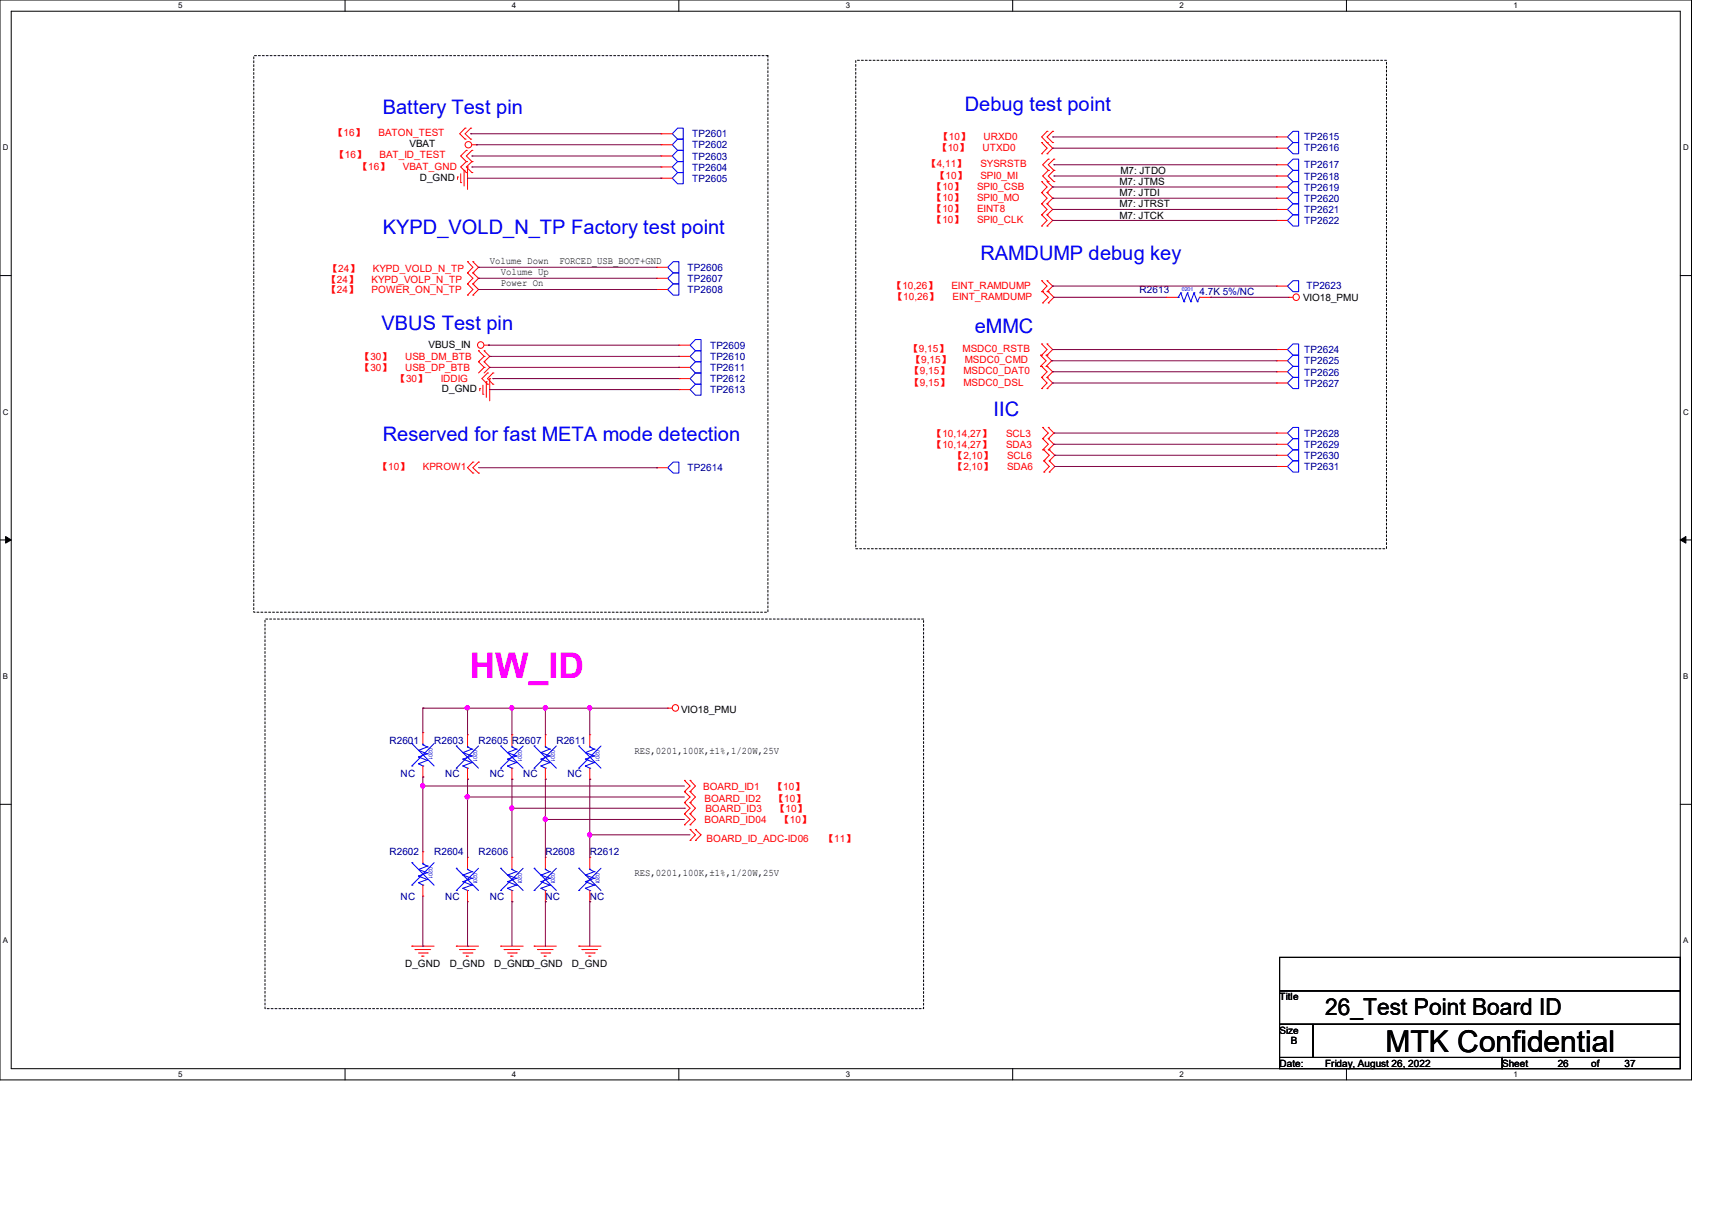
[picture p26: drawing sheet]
<svg xmlns="http://www.w3.org/2000/svg" width="297mm" height="210mm" viewBox="0 0 297 210" stroke-linecap="round" stroke-linejoin="round" font-family="sans-serif">
<defs><g id="words">
<text font-size="6.1" fill="#f0f" x="81.5" y="117.6">HW_ID</text>
<text font-size="5.2" x="240.4" y="182.5">MTK Confidential</text>
<text font-size="4" x="229.9" y="176">26_Test Point Board ID</text>
<g font-size="3.5" fill="#00f">
<text x="66.4" y="19.7">Battery Test pin</text>
<text x="167.4" y="19.3">Debug test point</text>
<text x="66.4" y="40.6">KYPD_VOLD_N_TP Factory test point</text>
<text x="170.1" y="45.2">RAMDUMP debug key</text>
<text x="66.2" y="57.1">VBUS Test pin</text>
<text x="169.1" y="57.7">eMMC</text>
<text x="66.4" y="76.5">Reserved for fast META mode detection</text>
<text x="172.4" y="72.2">IIC</text>
</g>
<g font-size="1.7" fill="#f00">
<text x="57.9" y="23.6">【16】</text>
<text x="65.7" y="23.6">BATON_TEST</text>
<text x="58.1" y="27.5">【16】</text>
<text x="62.2" y="29.4">【16】</text>
<text x="65.8" y="27.5">BAT_ID_TEST</text>
<text x="69.9" y="29.4">VBAT_GND</text>
<text x="160.8" y="29">【4,11】</text>
<text x="162.7" y="26.2">【10】</text>
<text x="162.9" y="24.2">【10】</text>
<text x="170.1" y="29">SYSRSTB</text>
<text x="170.5" y="26.2">UTXD0</text>
<text x="170.6" y="24.2">URXD0</text>
<text x="161.8" y="32.9">【10】</text>
<text x="161.8" y="34.8">【10】</text>
<text x="162.3" y="31">【10】</text>
<text x="169.5" y="32.9">SPI0_CSB</text>
<text x="169.5" y="34.8">SPI0_MO</text>
<text x="170.1" y="31">SPI0_MI</text>
<text x="161.8" y="36.7">【10】</text>
<text x="161.8" y="38.7">【10】</text>
<text x="169.5" y="36.7">EINT8</text>
<text x="169.5" y="38.7">SPI0_CLK</text>
<text x="57" y="47.2">【24】</text>
<text x="64.7" y="47.2">KYPD_VOLD_N_TP</text>
<text x="56.8" y="49.1">【24】</text>
<text x="56.8" y="50.8">【24】</text>
<text x="64.5" y="49.1">KYPD_VOLP_N_TP</text>
<text x="64.5" y="50.8">POWER_ON_N_TP</text>
<text x="154.9" y="50.1">【10,26】</text>
<text x="155" y="52">【10,26】</text>
<text x="165.1" y="50.1">EINT_RAMDUMP</text>
<text x="165.3" y="52">EINT_RAMDUMP</text>
<text x="62.6" y="62.4">【30】</text>
<text x="62.6" y="64.3">【30】</text>
<text x="70.3" y="62.4">USB_DM_BTB</text>
<text x="70.3" y="64.3">USB_DP_BTB</text>
<text x="157.7" y="61.1">【9,15】</text>
<text x="157.9" y="64.9">【9,15】</text>
<text x="158.1" y="63">【9,15】</text>
<text x="167" y="61.1">MSDC0_RSTB</text>
<text x="167.2" y="64.9">MSDC0_DAT0</text>
<text x="167.4" y="63">MSDC0_CMD</text>
<text x="68.8" y="66.3">【30】</text>
<text x="76.5" y="66.3">IDDIG</text>
<text x="157.9" y="66.9">【9,15】</text>
<text x="167.2" y="66.9">MSDC0_DSL</text>
<text x="161.8" y="75.7">【10,14,27】</text>
<text x="161.8" y="77.7">【10,14,27】</text>
<text x="174.5" y="75.7">SCL3</text>
<text x="174.5" y="77.7">SDA3</text>
<text x="65.7" y="81.5">【10】</text>
<text x="73.4" y="81.5">KPROW1</text>
<text x="165.4" y="79.6">【2,10】</text>
<text x="165.4" y="81.5">【2,10】</text>
<text x="174.7" y="79.6">SCL6</text>
<text x="174.7" y="81.5">SDA6</text>
<text x="122" y="136.9">BOARD_ID1</text>
<text x="134.2" y="136.9">【10】</text>
<text x="122.2" y="139.1">BOARD_ID2</text>
<text x="122.2" y="142.7">BOARD_ID04</text>
<text x="122.4" y="140.8">BOARD_ID3</text>
<text x="134.4" y="139.1">【10】</text>
<text x="134.6" y="140.8">【10】</text>
<text x="135.3" y="142.7">【10】</text>
<text x="122.6" y="146">BOARD_ID_ADC-ID06</text>
<text x="143" y="146">【11】</text>
</g>
<g font-size="1.7" fill="#000080">
<text x="120.1" y="23.8">TP2601</text>
<text x="120.1" y="29.6">TP2604</text>
<text x="120.1" y="25.7">TP2602</text>
<text x="120.1" y="27.7">TP2603</text>
<text x="226.3" y="29.2">TP2617</text>
<text x="226.3" y="24.2">TP2615</text>
<text x="226.3" y="26.2">TP2616</text>
<text x="120.1" y="31.5">TP2605</text>
<text x="226.3" y="35">TP2620</text>
<text x="226.3" y="31.2">TP2618</text>
<text x="226.3" y="33.1">TP2619</text>
<text x="226.3" y="37">TP2621</text>
<text x="226.3" y="38.9">TP2622</text>
<text x="119.3" y="47">TP2606</text>
<text x="119.3" y="48.9">TP2607</text>
<text x="119.3" y="50.8">TP2608</text>
<text x="197.7" y="50.8">R2613</text>
<text x="208.1" y="51.2">4.7K 5%/NC</text>
<text x="226.6" y="50.1">TP2623</text>
<text x="123.2" y="60.5">TP2609</text>
<text x="123.2" y="62.4">TP2610</text>
<text x="123.2" y="64.3">TP2611</text>
<text x="226.3" y="65.1">TP2626</text>
<text x="226.3" y="61.3">TP2624</text>
<text x="226.3" y="63.2">TP2625</text>
<text x="123.2" y="68.2">TP2613</text>
<text x="123.2" y="66.3">TP2612</text>
<text x="226.3" y="67.1">TP2627</text>
<text x="226.3" y="75.7">TP2628</text>
<text x="226.3" y="77.7">TP2629</text>
<text x="119.3" y="81.7">TP2614</text>
<text x="226.3" y="79.6">TP2630</text>
<text x="226.3" y="81.5">TP2631</text>
<text x="67.6" y="129">R2601</text>
<text x="75.3" y="129">R2603</text>
<text x="83" y="129">R2605 R2607</text>
<text x="96.5" y="129">R2611</text>
<text x="69.5" y="134.8">NC</text>
<text x="77.2" y="134.8">NC</text>
<text x="85" y="134.8">NC</text>
<text x="90.8" y="134.8">NC</text>
<text x="98.5" y="134.8">NC</text>
<text x="67.6" y="148.3">R2602</text>
<text x="75.3" y="148.3">R2604</text>
<text x="83" y="148.3">R2606</text>
<text x="94.6" y="148.3">R2608</text>
<text x="102.3" y="148.3">R2612</text>
<text x="69.5" y="156">NC</text>
<text x="77.2" y="156">NC</text>
<text x="85" y="156">NC</text>
<text x="94.6" y="156">NC</text>
<text x="102.3" y="156">NC</text>
</g>
<g font-size="1.7">
<text x="71" y="25.6">VBAT</text>
<text x="72.8" y="31.4">D_GND</text>
<text x="194.2" y="32.1">M7: JTMS</text>
<text x="194.2" y="34">M7: JTDI</text>
<text x="194.2" y="36">M7: JTRST</text>
<text x="194.4" y="30.2">M7: JTDO</text>
<text x="194.2" y="37.9">M7: JTCK</text>
<text x="85" y="45.8">Volume Down</text>
<text x="86.9" y="47.8">Volume Up</text>
<text x="97.1" y="45.8">FORCED_USB_BOOT+GND</text>
<text x="86.9" y="49.7">Power On</text>
<text x="226.1" y="52.2">VIO18_PMU</text>
<text x="74.3" y="60.3">VBUS_IN</text>
<text x="76.7" y="68">D_GND</text>
<text x="118.1" y="123.6">VIO18_PMU</text>
<text x="110.1" y="130.8">RES,0201,100K,±1%,1/20W,25V</text>
<text x="110.1" y="152">RES,0201,100K,±1%,1/20W,25V</text>
<text x="70.3" y="167.6">D_GND</text>
<text x="78" y="167.6">D_GND</text>
<text x="85.7" y="167.6">D_GNDD_GND</text>
<text x="99.2" y="167.6">D_GND</text>
<text x="222" y="173.4">Title</text>
<text x="222" y="179.2">Size</text>
<text x="222" y="185">Date:</text>
<text x="223.9" y="181.1">B</text>
<text x="229.9" y="185">Friday, August 26, 2022</text>
<text x="260.6" y="185">Sheet</text>
<text x="270.2" y="185">26</text>
<text x="276" y="185">of</text>
<text x="281.8" y="185">37</text>
</g>
<g font-size="1.4">
<text x="30.9" y="1.4">5</text>
<text x="88.8" y="1.4">4</text>
<text x="146.7" y="1.4">3</text>
<text x="204.6" y="1.4">2</text>
<text x="262.6" y="1.4">1</text>
<text x=".5" y="26.1">D</text>
<text x="292" y="26.1">D</text>
<text x=".5" y="71.9">C</text>
<text x="292" y="71.9">C</text>
<text x=".5" y="117.8">B</text>
<text x="292" y="117.8">B</text>
<text x=".5" y="163.6">A</text>
<text x="292" y="163.6">A</text>
<text x="30.9" y="186.8">5</text>
<text x="88.8" y="186.8">4</text>
<text x="146.7" y="186.8">3</text>
<text x="204.6" y="186.8">2</text>
<text x="262.6" y="186.8">1</text>
</g>
<g font-size=".9" fill="#00f">
<text x="205" y="50.5">0201</text>
<text x="74.4" y="129.8" transform="rotate(90 74.4 129.8)">0201</text>
<text x="82.1" y="130.1" transform="rotate(90 82.1 130.1)">0201</text>
<text x="89.9" y="130.1" transform="rotate(90 89.9 130.1)">0201</text>
<text x="95.6" y="130.1" transform="rotate(90 95.6 130.1)">0201</text>
<text x="103.4" y="130.1" transform="rotate(90 103.4 130.1)">0201</text>
<text x="74.4" y="150.4" transform="rotate(90 74.4 150.4)">0201</text>
<text x="82.1" y="151.3" transform="rotate(90 82.1 151.3)">0201</text>
<text x="89.9" y="151.3" transform="rotate(90 89.9 151.3)">0201</text>
<text x="95.6" y="151.3" transform="rotate(90 95.6 151.3)">0201</text>
<text x="103.4" y="151.3" transform="rotate(90 103.4 151.3)">0201</text>
</g>
</g></defs>
<path d="M0 0h293.5v187.3h-293.5zM1.9 1.9h289.6v183.4h-289.6z" fill="none" stroke="#000" stroke-width=".17"/>
<g fill="#fff">
<path d="M30.9 .2h.8v1.5h-.8z"/>
<path d="M30.9 185.5h.8v1.6h-.8z"/>
</g>
<path d="M59.9 0v1.9M59.9 185.3v2" fill="none" stroke="#000" stroke-width=".17"/>
<g fill="#fff">
<path d="M88.8 .2h.8v1.5h-.8z"/>
<path d="M88.8 185.5h.8v1.6h-.8z"/>
</g>
<path d="M117.8 0v1.9M117.8 185.3v2" fill="none" stroke="#000" stroke-width=".17"/>
<g fill="#fff">
<path d="M146.7 .2h.8v1.5h-.8z"/>
<path d="M146.7 185.5h.8v1.6h-.8z"/>
</g>
<path d="M175.7 0v1.9M175.7 185.3v2" fill="none" stroke="#000" stroke-width=".17"/>
<g fill="#fff">
<path d="M204.6 .2h.8v1.5h-.8z"/>
<path d="M204.6 185.5h.8v1.6h-.8z"/>
</g>
<path d="M233.6 0v1.9M233.6 185.3v2" fill="none" stroke="#000" stroke-width=".17"/>
<g fill="#fff">
<path d="M262.6 .2h.7v1.5h-.7z"/>
<path d="M262.6 185.5h.7v1.6h-.7z"/>
<path d="M.5 24.8h1v1.6h-1z"/>
<path d="M292 24.8h1v1.6h-1z"/>
<path d="M.5 70.7h1v1.5h-1z"/>
<path d="M292 70.7h1v1.5h-1z"/>
</g>
<path d="M0 47.8h1.9M291.5 47.8h2" fill="none" stroke="#000" stroke-width=".17"/>
<g fill="#fff">
<path d="M.5 116.5h.9v1.6h-.9z"/>
<path d="M292 116.5h.9v1.6h-.9z"/>
</g>
<path d="M0 93.6h1.9M291.5 93.6h2" fill="none" stroke="#000" stroke-width=".17"/>
<path d="M1 93l.9 .6-.9 .6zM291.5 93.6l1-.6v1.2z" fill="#000" stroke="#000" stroke-width=".17"/>
<g fill="#fff">
<path d="M.5 162.4h.9v1.5h-.9z"/>
<path d="M292 162.4h.9v1.5h-.9z"/>
</g>
<path d="M0 139.5h1.9M291.5 139.5h2M222 166h69.5v5.8h-69.5zM222 171.8h69.5v5.8h-69.5zM222 177.6h5.8v5.8h-5.8zM227.8 177.6h63.7v5.8h-63.7zM222 183.4h38.6v1.9h-38.6zM260.6 183.4h30.9v1.9h-30.9z" fill="none" stroke="#000" stroke-width=".17"/>
<path d="M44 9.7h89.2v96.5h-89.2zM148.5 10.5h92v84.7h-92zM46 107.4h114.2v67.5h-114.2z" fill="none" stroke="#000" stroke-width=".17" stroke-dasharray=".3"/>
<g fill="none" stroke="#f00" stroke-width=".17">
<path d="M79.4 30.7h.1M79.4 30.7v.4M79.9 31.7h.1M79.9 30.1v1.6M80.5 29.5h.1M80.5 29.5v2.8M80.7 22.2h.1M80.7 24.1h.1M80.7 22.2l-.9 1 .9 .9M80.9 26.1h.1M80.9 28h.1M80.9 29.9h.1"/>
<path d="M80.9 26.1l-1 1 1 .9M80.9 28l-1 1 1 .9M81.1 29h.1M81.1 29v3.9M81.7 22.2h.1M81.7 24.1h.1M81.7 22.2l-1 1 1 .9M81.9 26.1h.1M81.9 28h.1M81.9 29.9h.1M81.9 25.1h.7M81.9 26.1l-1 1 1 .9"/>
<path d="M81.9 28l-1 1 1 .9M82.6 25.1h.1M114.7 23.2h.1M114.7 29h.1M114.7 25.1h.1M114.7 30.9h.1M114.7 27.1h.1M114.7 25.1h1.9M114.7 23.2h1.9M114.7 29h1.9M114.7 30.9h1.9M114.7 27.1h1.9"/>
<path d="M180.7 31.5h.1M180.7 33.4h.1M180.7 35.3h.1M180.7 37.3h.1M180.7 39.2h.1M180.7 24.7h.1M180.7 26.7h.1M180.7 31.5l1 .9-1 1M180.7 33.4l1 1-1 .9M180.7 35.3l1 1-1 1M180.7 37.3l1 .9-1 1M180.7 24.7l1 1-1 1"/>
<path d="M181.7 33.4h.1M181.7 31.5h.1M181.7 35.3h.1M181.7 37.3h.1M181.7 39.2h.1M181.7 22.8h.1M181.7 24.7h.1M181.7 26.7h.1M181.7 31.5l.9 .9-.9 1M181.7 33.4l.9 1-.9 .9M181.7 35.3l.9 1-.9 1M181.7 37.3l.9 .9-.9 1"/>
<path d="M181.7 22.8l-1 .9 1 1M181.7 24.7l.9 1-.9 1M181.9 27.6h.1M181.9 29.5h.1M181.9 31.5h.1M181.9 27.6l-1 1 1 .9M181.9 29.5l-1 1 1 1M182.6 22.8h.1M182.6 24.7h.1M182.6 22.8l-.9 .9 .9 1M182.8 27.6h.1M182.8 29.5h.1"/>
<path d="M182.8 31.5h.1M182.8 27.6l-.9 1 .9 .9M182.8 29.5l-.9 1 .9 1M221.4 34.4h.1M221.4 36.3h.1M221.4 38.2h.1M221.4 28.6h.1M221.4 23.7h.1M221.4 30.5h.1M221.4 25.7h.1M221.4 32.4h.1M221.4 34.4h2"/>
<path d="M221.4 36.3h2M221.4 38.2h2M221.4 28.6h2M221.4 23.7h2M221.4 30.5h2M221.4 25.7h2M221.4 32.4h2M81.1 45.4h.1M81.1 47.3h.1M81.1 49.2h.1M81.1 51.2h.1M81.1 45.4l.9 1-.9 .9"/>
<path d="M81.1 47.3l.9 1-.9 .9M81.1 49.2l.9 1-.9 1M82 47.3h.1M82 45.4h.1M82 49.2h.1M82 51.2h.1M82 45.4l1 1-1 .9M82 47.3l1 1-1 .9M82 49.2l1 1-1 1M84 59.9h.8M84.8 59.9h.1M113.9 46.4h.1"/>
<path d="M113.9 48.3h.1M113.9 50.2h.1M113.9 46.4h1.9M113.9 48.3h1.9M113.9 50.2h1.9M117.8 59.9h.1M117.8 59.9h1.9M180.7 59.6h.1M180.7 48.7h.1M180.7 50.6h.1M180.7 59.6l1 1-1 1M180.7 48.7l1 .9-1 1"/>
<path d="M180.9 50.6h.1M180.9 52.5h.1M180.9 50.6l1 1-1 .9M181.7 59.6h.1M181.7 50.6h.1M181.7 48.7h.1M181.7 59.6l.9 1-.9 1M181.7 48.7l.9 .9-.9 1M181.9 52.5h.1M181.9 50.6h.1M181.9 50.6l.9 1-.9 .9M202.3 51.6h.1"/>
<path d="M202.3 51.6h2M208.1 51.6h2M210.1 51.6h.1M221.4 49.6h.1M221.4 49.6h2M223.6 51.6h.1M223.6 51.6h.7M83 60.8h.1M83 62.7h.1M83 60.8l1 1M83 62.7l1 1M83.2 67.4h.1"/>
<path d="M83.2 67.4v.4M83.8 68.4h.1M83.8 66.8v1.6M84 61.8h.1M84 60.8h.1M84 63.7h.1M84 62.7h.1M84 61.8l-1 .9M84 60.8l1 1M84 63.7l-1 1M84 62.7l1 1M84.4 66.2h.1"/>
<path d="M84.4 66.2v2.7M84.6 64.7h.1M84.6 66.6h.1M84.6 64.7l-1 1 1 .9M85 65.7h.1M85 61.8h.1M85 63.7h.1M85 65.7v3.8M85 61.8l-1 .9M85 63.7l-1 1M85.5 64.7h.1M85.5 66.6h.1"/>
<path d="M85.5 64.7l-.9 1 .9 .9M117.8 67.6h.1M117.8 61.8h.1M117.8 63.7h.1M117.8 65.7h.1M117.8 67.6h1.9M117.8 61.8h1.9M117.8 63.7h1.9M117.8 65.7h1.9M180.5 63.5h.1M180.5 61.6h.1M180.5 61.6l1 1-1 .9"/>
<path d="M180.7 61.6h.1M180.7 65.4h.1M180.7 63.5h.1M180.7 67.4h.1M180.7 63.5l1 1-1 .9M180.7 65.4l1 1-1 1M180.9 76.1h.1M180.9 74.1h.1M180.9 78h.1M180.9 74.1l1 1-1 1M180.9 76.1l1 .9-1 1M181.1 79.9h.1"/>
<path d="M181.1 78h.1M181.1 78l.9 1-.9 .9M181.1 79.9l.9 1-.9 1M181.5 61.6h.1M181.5 63.5h.1M181.5 61.6l1 1-1 .9M181.7 61.6h.1M181.7 63.5h.1M181.7 65.4h.1M181.7 67.4h.1M181.7 63.5l.9 1-.9 .9M181.7 65.4l.9 1-.9 1"/>
<path d="M181.9 74.1h.1M181.9 76.1h.1M181.9 78h.1M181.9 74.1l.9 1-.9 1M181.9 76.1l.9 .9-.9 1M182 78h.1M182 79.9h.1M182 78l1 1-1 .9M182 79.9l1 1-1 1M221.4 64.5h.1M221.4 66.4h.1M221.4 75.1h.1"/>
<path d="M221.4 77h.1M221.4 60.6h.1M221.4 79h.1M221.4 62.6h.1M221.4 64.5h2M221.4 66.4h2M221.4 75.1h2M221.4 77h2M221.4 60.6h2M221.4 79h2M221.4 62.6h2M82 80.1h.1"/>
<path d="M82 82h.1M82 80.1l-.9 1 .9 .9M83 80.1h.1M83 82h.1M83 80.1l-1 1 1 .9M113.9 81.1h.1M113.9 81.1h1.9M181.1 81.9h.1M182 81.9h.1M221.4 80.9h.1M221.4 80.9h2M73.4 134.7h.1"/>
<path d="M73.4 127h.1M73.4 127v1.9M73.4 132.8v1.9M81.1 135.1h.1M81.1 127.4h.1M81.1 127.4v2M81.1 133.2v1.9M88.8 135.1h.1M88.8 127.4h.1M88.8 127.4v2M88.8 133.2v1.9M94.6 135.1h.1"/>
<path d="M94.6 127.4h.1M94.6 127.4v2M94.6 133.2v1.9M102.3 135.1h.1M102.3 127.4h.1M102.3 127.4v2M102.3 133.2v1.9M115.8 122.8h.1M115.8 122.8h.8M118.7 137.3h.1M118.7 139.2h.1M118.7 135.3h.1"/>
<path d="M118.7 139.2l1 1-1 .9M118.7 137.3l1 .9-1 1M118.7 135.3l1 1-1 1M119.7 137.3h.1M119.7 139.2h.1M119.7 135.3h.1M119.7 137.3l.9 .9-.9 1M119.7 135.3l.9 1-.9 1M119.7 139.2l.9 1-.9 .9M73.4 155.4h.1M73.4 147.7h.1M73.4 147.7v1.9"/>
<path d="M73.4 153.5v1.9M81.1 156.4h.1M81.1 148.7h.1M81.1 148.7v1.9M81.1 154.4v2M88.8 156.4h.1M88.8 148.7h.1M88.8 148.7v1.9M88.8 154.4v2M94.6 156.4h.1M94.6 148.7h.1M94.6 148.7v1.9"/>
<path d="M94.6 154.4v2M102.3 156.4h.1M102.3 148.7h.1M102.3 148.7v1.9M102.3 154.4v2M118.7 141.1h.1M118.7 143h.1M118.7 141.1l1 1-1 .9M119.7 141.1h.1M119.7 143h.1M119.7 145.8h.1M119.7 143.8h.1"/>
<path d="M119.7 141.1l.9 1-.9 .9M119.7 143.8l.9 1-.9 1M120.6 145.8h.1M120.6 143.8h.1M120.6 143.8l1 1-1 1M71.5 164.1h.1M71.5 164.1h3.8M72 164.7h.1M72 164.7h2.7M72.6 165.3h1.5M73.2 165.8h.1M73.2 165.8h.4"/>
<path d="M74.1 165.3h.1M79.2 164.1h.1M79.2 164.1h3.8M79.8 164.7h.1M79.8 164.7h2.7M80.3 165.3h1.6M80.9 165.8h.1M80.9 165.8h.4M81.9 165.3h.1M86.9 164.1h.1M86.9 164.1h3.9M87.5 164.7h.1"/>
<path d="M87.5 164.7h2.7M88.1 165.3h1.5M88.6 165.8h.1M88.6 165.8h.4M89.6 165.3h.1M92.7 164.1h.1M92.7 164.1h3.8M93.3 164.7h.1M93.3 164.7h2.7M93.9 165.3h1.5M94.4 165.8h.1M94.4 165.8h.4"/>
<path d="M95.4 165.3h.1M100.4 164.1h.1M100.4 164.1h3.9M101 164.7h.1M101 164.7h2.7M101.6 165.3h1.5M102.2 165.8h.1M102.2 165.8h.3M103.1 165.3h.1"/>
<circle cx="81.3" cy="25.1" r=".56"/>
<circle cx="83.4" cy="59.8" r=".56"/>
<circle cx="224.9" cy="51.5" r=".56"/>
<circle cx="117.2" cy="122.8" r=".56"/>
</g>
<g fill="none" stroke="#00f" stroke-width=".17">
<path d="M116.6 29l1-1h.9v1.9h-.9zM117.6 22.2h.9v1.9h-.9l-1-.9zM117.6 24.1h.9v2h-.9l-1-1zM117.6 29.9h.9v2h-.9l-1-1zM117.6 26.1h.9v1.9h-.9l-1-.9zM223.4 34.4l.9-1h1v1.9h-1zM223.4 36.3l.9-1h1v2h-1zM223.4 38.2l.9-.9h1v1.9h-1zM223.4 28.6l.9-1h1v1.9h-1zM223.4 23.7l.9-.9h1v1.9h-1zM223.4 30.5l.9-1h1v2h-1zM223.4 25.7l.9-1h1v2h-1z"/>
<path d="M223.4 32.4l.9-.9h1v1.9h-1zM115.8 46.4l1-1h1v1.9h-1zM115.8 48.3l1-1h1v1.9h-1zM115.8 50.2l1-1h1v2h-1zM120.6 58.9h1v1.9h-1l-.9-.9zM204.3 51.6h.1M204.4 51.6h.1M204.9 50.8h.1M204.9 50.8l-.5 .8M204.9 50.8l.5 1.5M205.4 52.3h.1M206 50.8h.1"/>
<path d="M206 50.8l-.6 1.5M206 50.8l.6 1.5M206.6 52.3h.1M207.1 50.8h.1M207.1 50.8l-.5 1.5M207.1 50.8l.6 1.5M207.7 52.3h.1M208.1 51.6h.1M208.1 51.6l-.4 .7M223.4 49.6l.9-.9h1v1.9h-1zM120.6 66.6h1v1.9h-1l-.9-.9zM120.6 60.8h1v1.9h-1l-.9-.9z"/>
<path d="M120.6 62.7h1v2h-1l-.9-1zM120.6 64.7h1v1.9h-1l-.9-.9zM223.4 64.5l.9-1h1v1.9h-1zM223.4 66.4l.9-1h1v2h-1zM223.4 75.1l.9-1h1v2h-1zM223.4 77l.9-.9h1v1.9h-1zM223.4 60.6l.9-1h1v2h-1zM223.4 79l.9-1h1v1.9h-1zM223.4 62.6l.9-1h1v1.9h-1zM115.8 81.1l1-1h1v1.9h-1zM223.4 80.9l.9-1h1v2h-1zM71.5 132.8h.1"/>
<path d="M71.5 128.9h.1M71.5 128.9l3.8 3.9M72.6 130.1h.1M72.6 131.3h.1M72.6 132.5h.1M72.6 130.1l1.5 .6M72.6 131.3l1.5 .6M72.6 132.5l.8 .3M73.4 132.8h.1M73.4 129.2h.1M73.4 129.2l.7 .3M73.4 128.9v.3"/>
<path d="M74.1 129.5h.1M74.1 130.7h.1M74.1 131.9h.1M74.1 129.5l-1.5 .6M74.1 130.7l-1.5 .6M74.1 131.9l-1.5 .6M75.3 128.9l-3.8 3.9M79.2 133.2h.1M79.2 129.4h.1M79.2 129.4l3.8 3.8M80.3 130.5h.1M80.3 131.7h.1"/>
<path d="M80.3 132.8h.1M80.3 130.5l1.6 .6M80.3 131.7l1.6 .5M80.3 132.8l.8 .4M81.1 133.2h.1M81.1 129.5h.1M81.1 129.5l.8 .4M81.1 129.4v.1M81.9 129.9h.1M81.9 131.1h.1M81.9 132.2h.1M81.9 129.9l-1.6 .6"/>
<path d="M81.9 131.1l-1.6 .6M81.9 132.2l-1.6 .6M83 129.4l-3.8 3.8M86.9 133.2h.1M86.9 129.4h.1M86.9 129.4l3.9 3.8M88.1 130.5h.1M88.1 131.7h.1M88.1 132.8h.1M88.1 130.5l1.5 .6M88.1 131.7l1.5 .5M88.1 132.8l.7 .4"/>
<path d="M88.8 133.2h.1M88.8 129.5h.1M88.8 129.5l.8 .4M88.8 129.4v.1M89.6 129.9h.1M89.6 131.1h.1M89.6 132.2h.1M89.6 129.9l-1.5 .6M89.6 131.1l-1.5 .6M89.6 132.2l-1.5 .6M90.8 129.4l-3.9 3.8M92.7 133.2h.1"/>
<path d="M92.7 129.4h.1M92.7 129.4l3.8 3.8M93.9 130.5h.1M93.9 131.7h.1M93.9 132.8h.1M93.9 130.5l1.5 .6M93.9 131.7l1.5 .5M93.9 132.8l.7 .4M94.6 133.2h.1M94.6 129.5h.1M94.6 129.5l.8 .4M94.6 129.4v.1"/>
<path d="M95.4 129.9h.1M95.4 131.1h.1M95.4 132.2h.1M95.4 129.9l-1.5 .6M95.4 131.1l-1.5 .6M95.4 132.2l-1.5 .6M96.5 129.4l-3.8 3.8M100.4 133.2h.1M100.4 129.4h.1M100.4 129.4l3.9 3.8M101.6 130.5h.1M101.6 131.7h.1"/>
<path d="M101.6 132.8h.1M101.6 130.5l1.5 .6M101.6 131.7l1.5 .5M101.6 132.8l.7 .4M102.3 133.2h.1M102.3 129.5h.1M102.3 129.5l.8 .4M102.3 129.4v.1M103.1 129.9h.1M103.1 131.1h.1M103.1 132.2h.1M103.1 129.9l-1.5 .6"/>
<path d="M103.1 131.1l-1.5 .6M103.1 132.2l-1.5 .6M104.3 129.4l-3.9 3.8M71.5 153.5h.1M71.5 149.6h.1M71.5 149.6l3.8 3.9M72.6 150.8h.1M72.6 151.9h.1M72.6 153.1h.1M72.6 150.8l1.5 .5M72.6 151.9l1.5 .6M72.6 153.1l.8 .4"/>
<path d="M73.4 153.5h.1M73.4 149.8h.1M73.4 149.6v.2M73.4 149.8l.7 .4M74.1 150.2h.1M74.1 151.3h.1M74.1 152.5h.1M74.1 150.2l-1.5 .6M74.1 151.3l-1.5 .6M74.1 152.5l-1.5 .6M75.3 149.6l-3.8 3.9M79.2 154.4h.1"/>
<path d="M79.2 150.6h.1M79.2 150.6l3.8 3.8M80.3 151.8h.1M80.3 152.9h.1M80.3 154.1h.1M80.3 151.8l1.6 .5M80.3 152.9l1.6 .6M80.3 154.1l.8 .3M81.1 154.4h.1M81.1 150.8h.1M81.1 150.6v.2M81.1 150.8l.8 .4"/>
<path d="M81.9 151.2h.1M81.9 152.3h.1M81.9 153.5h.1M81.9 151.2l-1.6 .6M81.9 152.3l-1.6 .6M81.9 153.5l-1.6 .6M83 150.6l-3.8 3.8M86.9 154.4h.1M86.9 150.6h.1M86.9 150.6l3.9 3.8M88.1 151.8h.1M88.1 152.9h.1"/>
<path d="M88.1 154.1h.1M88.1 151.8l1.5 .5M88.1 152.9l1.5 .6M88.1 154.1l.7 .3M88.8 154.4h.1M88.8 150.8h.1M88.8 150.6v.2M88.8 150.8l.8 .4M89.6 151.2h.1M89.6 152.3h.1M89.6 153.5h.1M89.6 151.2l-1.5 .6"/>
<path d="M89.6 152.3l-1.5 .6M89.6 153.5l-1.5 .6M90.8 150.6l-3.9 3.8M92.7 154.4h.1M92.7 150.6h.1M92.7 150.6l3.8 3.8M93.9 151.8h.1M93.9 152.9h.1M93.9 154.1h.1M93.9 151.8l1.5 .5M93.9 152.9l1.5 .6M93.9 154.1l.7 .3"/>
<path d="M94.6 154.4h.1M94.6 150.8h.1M94.6 150.6v.2M94.6 150.8l.8 .4M95.4 151.2h.1M95.4 152.3h.1M95.4 153.5h.1M95.4 151.2l-1.5 .6M95.4 152.3l-1.5 .6M95.4 153.5l-1.5 .6M96.5 150.6l-3.8 3.8M100.4 154.4h.1"/>
<path d="M100.4 150.6h.1M100.4 150.6l3.9 3.8M101.6 151.8h.1M101.6 152.9h.1M101.6 154.1h.1M101.6 151.8l1.5 .5M101.6 152.9l1.5 .6M101.6 154.1l.7 .3M102.3 154.4h.1M102.3 150.8h.1M102.3 150.6v.2M102.3 150.8l.8 .4"/>
<path d="M103.1 151.2h.1M103.1 152.3h.1M103.1 153.5h.1M103.1 151.2l-1.5 .6M103.1 152.3l-1.5 .6M103.1 153.5l-1.5 .6M104.3 150.6l-3.9 3.8"/>
</g>
<g fill="none" stroke="#800040" stroke-width=".17">
<path d="M81.1 30.9h33.6M81.7 23.2h.1M81.7 23.2h33M81.9 27.1h.1M81.9 29h.1M81.9 27.1h32.8M81.9 29h32.8M82.6 25.1h.1M82.6 25.1h32.1M114.7 30.9h.1M182.6 32.4h.1M182.6 34.4h.1"/>
<path d="M182.6 36.3h.1M182.6 38.2h.1M182.6 23.7h.1M182.6 25.7h.1M182.6 32.4h38.8M182.6 34.4h38.8M182.6 36.3h38.8M182.6 38.2h38.8M182.6 23.7h38.8M182.6 25.7h38.8M182.8 28.6h.1M182.8 30.5h.1"/>
<path d="M182.8 28.6h38.6M182.8 30.5h38.6M83 46.4h.1M83 48.3h.1M83 50.2h.1M83 46.4h30.9M83 48.3h30.9M83 50.2h30.9M84.8 59.9h.1M84.8 59.9h33M182.6 49.6h.1M182.6 49.6h38.8"/>
<path d="M182.8 51.6h.1M182.8 51.6h19.5M210.1 51.6h.1M210.1 51.6h13.5M85 67.6h.1M85 61.8h32.8M85 63.7h32.8M85 67.6h32.8M85.5 65.7h.1M85.5 65.7h32.3M117.8 61.8h.1M117.8 63.7h.1"/>
<path d="M182.5 62.6h.1M182.5 62.6h38.9M182.6 60.6h.1M182.6 64.5h.1M182.6 66.4h.1M182.6 60.6h38.8M182.6 64.5h38.8M182.6 66.4h38.8M182.8 75.1h.1M182.8 77h.1M182.8 75.1h38.6M182.8 77h38.6"/>
<path d="M183 79h.1M183 79h38.4M83 81.1h30.9M113.9 81.1h.1M183 80.9h.1M183 80.9h38.4M73.4 122.8h.1M73.4 134.7h.1M73.4 136.3h.1M73.4 122.8h42.4M73.4 122.8v4.2M73.4 134.7v13"/>
<path d="M73.4 136.3h45.3M81.1 122.8h.1M81.1 135.1h.1M81.1 138.2h.1M81.1 122.8v4.6M81.1 135.1v13.6M81.1 138.2h37.6M88.8 122.8h.1M88.8 135.1h.1M88.8 122.8v4.6M88.8 135.1v13.6M94.6 122.8h.1"/>
<path d="M94.6 135.1h.1M94.6 122.8v4.6M94.6 135.1v13.6M102.3 122.8h.1M102.3 135.1h.1M102.3 122.8v4.6M102.3 135.1v13.6M73.4 155.4v8.7M81.1 156.4v7.7M88.8 140.2h.1M88.8 156.4h.1M88.8 156.4v7.7"/>
<path d="M88.8 140.2h29.9M94.6 142.1h.1M94.6 156.4h.1M94.6 156.4v7.7M94.6 142.1h24.1M102.3 144.8h.1M102.3 156.4h.1M102.3 156.4v7.7M102.3 144.8h17.4M118.7 140.2h.1M73.4 164.1h.1M81.1 164.1h.1"/>
</g>
<g fill="#f0f" stroke="#f0f" stroke-width=".17">
<circle cx="81.1" cy="122.8" r=".37"/>
<circle cx="88.8" cy="122.8" r=".37"/>
<circle cx="94.6" cy="122.8" r=".37"/>
<circle cx="102.3" cy="122.8" r=".37"/>
<circle cx="102.3" cy="144.8" r=".37"/>
<circle cx="73.3" cy="136.3" r=".37"/>
<circle cx="81.1" cy="138.2" r=".37"/>
<circle cx="88.8" cy="140.1" r=".37"/>
<circle cx="94.6" cy="142.1" r=".37"/>
</g>
<use href="#words"/>
</svg>
